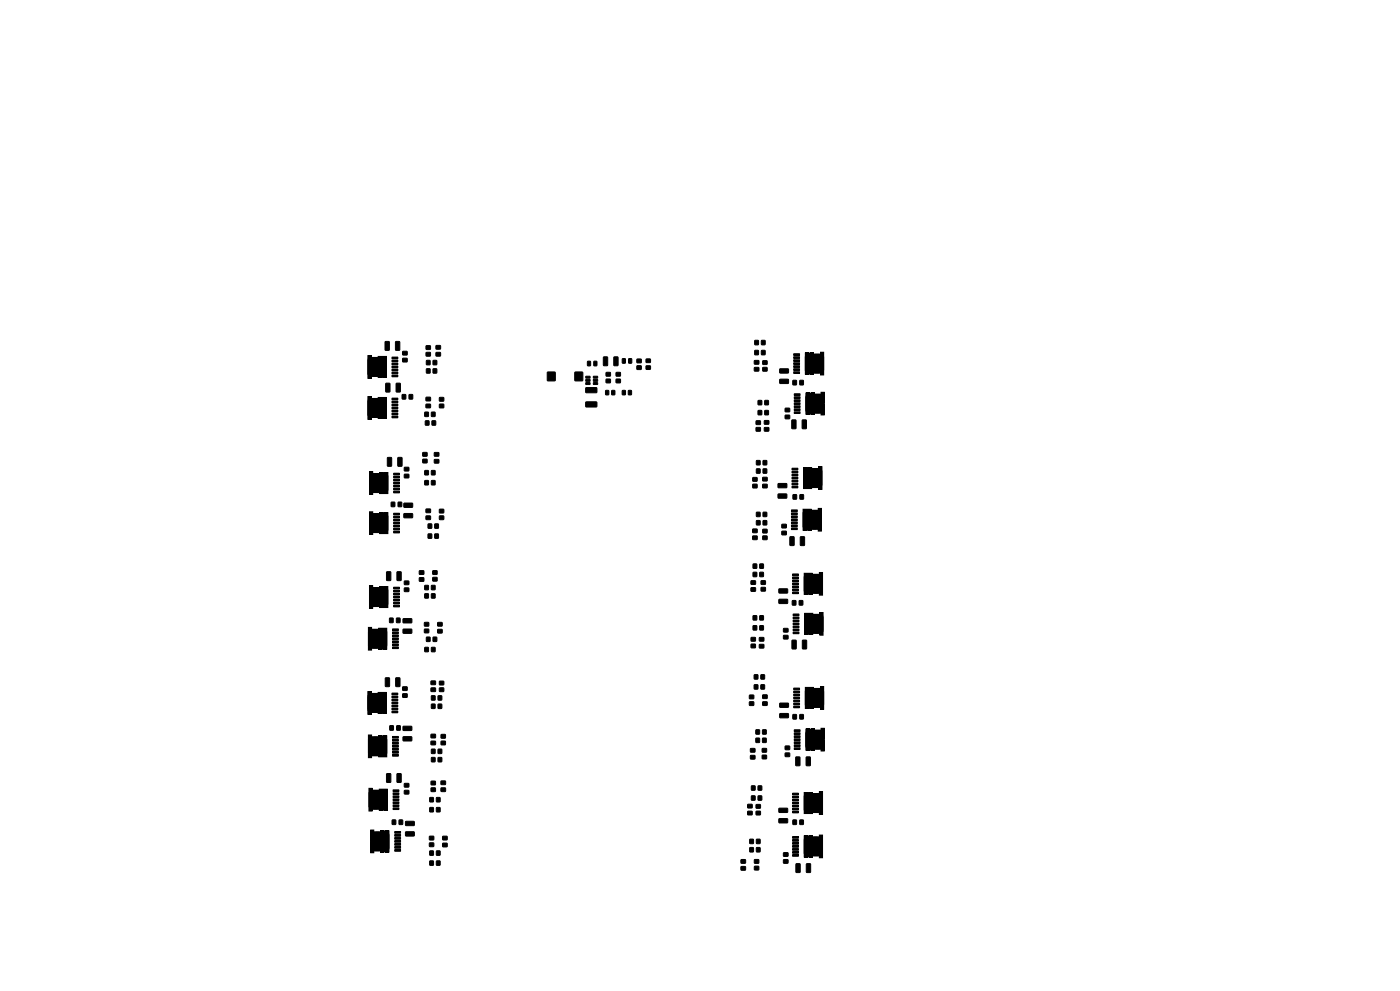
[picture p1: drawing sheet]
<svg xmlns="http://www.w3.org/2000/svg" width="420mm" height="297mm" viewBox="0 0 420 297" stroke-linecap="round" stroke-linejoin="round" font-family="sans-serif">
<g fill="#000">
<path d="M110.4 106.5h1v3.3h-1zM110.4 110.2h1v3.2h-1zM110.2 106.4h1.3v.6h1.8v-.3h2.7v6.6h-2.7v-.3h-1.8v.5h-1.3zM110.2 118.7h1.3v.6h1.8v-.3h2.7v6.6h-2.7v-.3h-1.8v.5h-1.3zM111.9 110.2h1v2.7h-1zM111.9 107.1h1v2.7h-1zM113.4 106.8h1v3h-1zM113.4 110.2h1v3h-1zM114.9 106.8h1v3h-1zM114.9 110.2h1v3h-1zM117.7 107.1h1.6v.4h-1.6zM117.7 108h1.6v.4h-1.6z"/>
<path d="M117.7 108.9h1.6v.4h-1.6zM117.7 109.8h1.6v.4h-1.6zM117.7 110.7h1.6v.4h-1.6zM117.7 111.6h1.6v.4h-1.6zM117.7 112.5h1.6v.4h-1.6zM117.7 119.4h1.6v.4h-1.6zM238.2 106.1h1.6v.4h-1.6zM238.2 107h1.6v.4h-1.6zM238.2 107.9h1.6v.4h-1.6zM238.2 108.8h1.6v.4h-1.6zM238.2 109.7h1.6v.4h-1.6zM238.2 110.6h1.6v.4h-1.6z"/>
<path d="M238.2 111.5h1.6v.4h-1.6zM238.3 118.1h1.6v.4h-1.6zM238.3 119h1.6v.4h-1.6zM241.6 105.8h1v3h-1zM241.6 109.2h1v3h-1zM243.1 105.8h1v3h-1zM243.1 109.2h1v3h-1zM244.6 109.2h1v2.7h-1zM244.6 106.1h1v2.7h-1zM244.7 118.1h1v2.7h-1zM246.1 105.5h1v3.3h-1zM246.1 109.2h1v3.2h-1z"/>
<path d="M241.4 105.7h2.7v.3h1.9v-.6h1.2v7.1h-1.2v-.5h-1.9v.3h-2.7zM110.4 118.8h1v3.3h-1zM110.4 122.5h1v3.2h-1zM111.9 122.5h1v2.7h-1zM111.9 119.4h1v2.7h-1zM113.4 119.1h1v3h-1zM113.4 122.5h1v3h-1zM114.9 119.1h1v3h-1zM114.9 122.5h1v3h-1zM117.7 120.3h1.6v.4h-1.6zM117.7 121.2h1.6v.4h-1.6zM117.7 122.1h1.6v.4h-1.6z"/>
<path d="M117.7 123h1.6v.4h-1.6zM117.7 123.9h1.6v.4h-1.6zM117.7 124.8h1.6v.4h-1.6zM238.3 119.9h1.6v.4h-1.6zM238.3 120.8h1.6v.4h-1.6zM238.3 121.7h1.6v.4h-1.6zM238.3 122.6h1.6v.4h-1.6zM238.3 123.5h1.6v.4h-1.6zM241.7 117.8h1v3h-1zM241.7 121.2h1v3h-1zM243.2 117.8h1v3h-1zM243.2 121.2h1v3h-1z"/>
<path d="M244.7 121.2h1v2.7h-1zM246.2 117.5h1v3.3h-1zM246.2 121.2h1v3.2h-1zM241.6 117.7h2.7v.3h1.9v-.6h1.2v7.1h-1.2v-.5h-1.9v.3h-2.7zM110.9 141.3h1v3.3h-1zM110.9 145h1v3.2h-1zM110.9 153.3h1v3.3h-1zM110.7 141.2h1.3v.6h1.8v-.3h2.7v6.6h-2.7v-.3h-1.8v.5h-1.3zM110.7 153.2h1.3v.6h1.8v-.3h2.7v6.6h-2.7v-.3h-1.8v.5h-1.3zM112.4 145h1v2.7h-1zM112.4 141.9h1v2.7h-1zM112.4 157h1v2.7h-1z"/>
<path d="M112.4 153.9h1v2.7h-1zM113.9 141.6h1v3h-1zM113.9 145h1v3h-1zM113.9 153.6h1v3h-1zM113.9 157h1v3h-1zM115.4 141.6h1v3h-1zM115.4 145h1v3h-1zM115.4 153.6h1v3h-1zM115.4 157h1v3h-1zM118.2 141.9h1.6v.4h-1.6zM118.2 142.8h1.6v.4h-1.6zM118.2 143.7h1.6v.4h-1.6z"/>
<path d="M118.2 144.6h1.6v.4h-1.6zM118.2 145.5h1.6v.4h-1.6zM118.2 146.4h1.6v.4h-1.6zM118.2 147.3h1.6v.4h-1.6zM118.2 153.9h1.6v.4h-1.6zM118.2 154.8h1.6v.4h-1.6zM118.2 155.7h1.6v.4h-1.6zM118.2 156.6h1.6v.4h-1.6zM118.2 157.5h1.6v.4h-1.6zM118.2 158.4h1.6v.4h-1.6zM118.2 159.3h1.6v.4h-1.6zM237.5 152.9h1.6v.4h-1.6z"/>
<path d="M237.5 153.8h1.6v.4h-1.6zM237.5 154.7h1.6v.4h-1.6zM237.5 155.6h1.6v.4h-1.6zM237.5 156.5h1.6v.4h-1.6zM237.5 157.4h1.6v.4h-1.6zM237.5 158.3h1.6v.4h-1.6zM237.7 140.4h1.6v.4h-1.6zM237.7 141.3h1.6v.4h-1.6zM237.7 142.2h1.6v.4h-1.6zM237.7 143.1h1.6v.4h-1.6zM237.7 144h1.6v.4h-1.6zM237.7 144.9h1.6v.4h-1.6z"/>
<path d="M237.7 145.8h1.6v.4h-1.6zM240.9 152.6h1v3h-1zM240.9 156h1v3h-1zM241.1 140.1h1v3h-1zM241.1 143.5h1v3h-1zM242.4 152.6h1v3h-1zM242.4 156h1v3h-1zM242.6 140.1h1v3h-1zM242.6 143.5h1v3h-1zM243.9 156h1v2.7h-1zM243.9 152.9h1v2.7h-1zM244.1 143.5h1v2.7h-1z"/>
<path d="M244.1 140.4h1v2.7h-1zM245.4 152.3h1v3.3h-1zM245.4 156h1v3.2h-1zM240.8 152.5h2.7v.3h1.8v-.6h1.3v7.1h-1.3v-.5h-1.8v.3h-2.7zM245.6 139.8h1v3.3h-1zM245.6 143.5h1v3.2h-1zM240.9 140h2.7v.3h1.9v-.6h1.2v7.1h-1.2v-.5h-1.9v.3h-2.7zM110.9 175.5h1v3.2h-1zM110.9 157h1v3.2h-1zM110.7 175.4h1.2v.5h1.9v-.3h2.7v6.6h-2.7v-.3h-1.9v.6h-1.2zM112.4 176h1v2.7h-1zM113.9 175.7h1v3h-1z"/>
<path d="M115.4 175.7h1v3h-1zM118.2 176h1.6v.4h-1.6zM118.2 176.9h1.6v.4h-1.6zM118.2 177.8h1.6v.4h-1.6zM118.2 178.7h1.6v.4h-1.6zM237.8 172.1h1.6v.4h-1.6zM237.8 173h1.6v.4h-1.6zM237.8 173.9h1.6v.4h-1.6zM237.8 174.8h1.6v.4h-1.6zM237.8 175.7h1.6v.4h-1.6zM237.8 176.6h1.6v.4h-1.6zM237.8 177.5h1.6v.4h-1.6z"/>
<path d="M241.2 171.8h1v3h-1zM241.2 175.2h1v3h-1zM242.7 171.8h1v3h-1zM242.7 175.2h1v3h-1zM244.2 175.2h1v2.7h-1zM244.2 172.1h1v2.7h-1zM245.7 171.5h1v3.3h-1zM245.7 175.2h1v3.2h-1zM241.1 171.7h2.7v.3h1.9v-.6h1.2v7.1h-1.2v-.5h-1.9v.3h-2.7zM110.5 188h1v3.2h-1zM110.5 191.6h1v3.3h-1zM110.4 187.9h1.2v.5h1.9v-.3h2.7v6.6h-2.7v-.3h-1.9v.6h-1.2z"/>
<path d="M110.9 179.1h1v3.3h-1zM112 191.6h1v2.7h-1zM112 188.5h1v2.7h-1zM112.4 179.1h1v2.7h-1zM113.5 188.2h1v3h-1zM113.5 191.6h1v3h-1zM113.9 179.1h1v3h-1zM115 188.2h1v3h-1zM115 191.6h1v3h-1zM115.4 179.1h1v3h-1zM117.8 188.5h1.6v.4h-1.6zM117.8 189.4h1.6v.4h-1.6z"/>
<path d="M117.8 190.3h1.6v.4h-1.6zM117.8 191.2h1.6v.4h-1.6zM117.8 192.1h1.6v.4h-1.6zM117.8 193h1.6v.4h-1.6zM117.8 193.9h1.6v.4h-1.6zM118.2 179.6h1.6v.4h-1.6zM118.2 180.5h1.6v.4h-1.6zM118.2 181.4h1.6v.4h-1.6zM238 184.1h1.6v.4h-1.6zM238 185h1.6v.4h-1.6zM238 185.9h1.6v.4h-1.6zM238 186.8h1.6v.4h-1.6z"/>
<path d="M238 187.7h1.6v.4h-1.6zM238 188.6h1.6v.4h-1.6zM238 189.5h1.6v.4h-1.6zM241.4 183.8h1v3h-1zM241.4 187.2h1v3h-1zM242.9 183.8h1v3h-1zM242.9 187.2h1v3h-1zM244.4 187.2h1v2.7h-1zM244.4 184.1h1v2.7h-1zM245.9 183.5h1v3.3h-1zM245.9 187.2h1v3.2h-1zM241.3 183.7h2.7v.3h1.8v-.6h1.3v7.1h-1.3v-.5h-1.8v.3h-2.7z"/>
<path d="M110.4 207.2h1v3.3h-1zM110.4 210.9h1v3.2h-1zM110.2 207.1h1.2v.6h1.9v-.3h2.7v6.6h-2.7v-.3h-1.9v.5h-1.2zM111.9 210.9h1v2.7h-1zM111.9 207.8h1v2.7h-1zM113.4 207.5h1v3h-1zM113.4 210.9h1v3h-1zM114.9 207.5h1v3h-1zM114.9 210.9h1v3h-1zM117.7 207.8h1.6v.4h-1.6zM117.7 208.7h1.6v.4h-1.6zM117.7 209.6h1.6v.4h-1.6z"/>
<path d="M117.7 210.5h1.6v.4h-1.6zM117.7 211.4h1.6v.4h-1.6zM117.7 212.3h1.6v.4h-1.6zM117.7 213.2h1.6v.4h-1.6zM238.2 206.3h1.6v.4h-1.6zM238.2 207.2h1.6v.4h-1.6zM238.2 208.1h1.6v.4h-1.6zM238.2 209h1.6v.4h-1.6zM238.2 209.9h1.6v.4h-1.6zM238.2 210.8h1.6v.4h-1.6zM238.2 211.7h1.6v.4h-1.6zM238.3 218.8h1.6v.4h-1.6z"/>
<path d="M238.3 219.7h1.6v.4h-1.6zM241.6 206h1v3h-1zM241.6 209.4h1v3h-1zM243.1 206h1v3h-1zM243.1 209.4h1v3h-1zM244.6 209.4h1v2.7h-1zM244.6 206.3h1v2.7h-1zM244.7 218.8h1v2.7h-1zM246.1 205.7h1v3.3h-1zM246.1 209.4h1v3.2h-1zM241.4 205.9h2.7v.3h1.9v-.6h1.2v7.1h-1.2v-.5h-1.9v.3h-2.7zM110.5 220.2h1v3.3h-1z"/>
<path d="M110.5 223.9h1v3.2h-1zM110.4 220.1h1.2v.6h1.9v-.3h2.7v6.6h-2.7v-.3h-1.9v.5h-1.2zM110.7 236.2h1v3.3h-1zM110.5 236.1h1.3v.6h1.8v-.3h2.7v6.6h-2.7v-.3h-1.8v.5h-1.3zM112 223.9h1v2.7h-1zM112 220.8h1v2.7h-1zM112.2 236.8h1v2.7h-1zM113.5 220.5h1v3h-1zM113.5 223.9h1v3h-1zM113.7 236.5h1v3h-1zM115 220.5h1v3h-1zM115 223.9h1v3h-1z"/>
<path d="M115.2 236.5h1v3h-1zM117.8 220.8h1.6v.4h-1.6zM117.8 221.7h1.6v.4h-1.6zM117.8 222.6h1.6v.4h-1.6zM117.8 223.5h1.6v.4h-1.6zM117.8 224.4h1.6v.4h-1.6zM117.8 225.3h1.6v.4h-1.6zM117.8 226.2h1.6v.4h-1.6zM118 236.8h1.6v.4h-1.6zM118 237.7h1.6v.4h-1.6zM118 238.6h1.6v.4h-1.6zM118 239.5h1.6v.4h-1.6z"/>
<path d="M237.8 237.8h1.6v.4h-1.6zM237.8 238.7h1.6v.4h-1.6zM237.8 239.6h1.6v.4h-1.6zM238.3 220.6h1.6v.4h-1.6zM238.3 221.5h1.6v.4h-1.6zM238.3 222.4h1.6v.4h-1.6zM238.3 223.3h1.6v.4h-1.6zM238.3 224.2h1.6v.4h-1.6zM241.7 218.5h1v3h-1zM241.7 221.9h1v3h-1zM243.2 218.5h1v3h-1zM243.2 221.9h1v3h-1z"/>
<path d="M244.2 237.8h1v2.7h-1zM244.7 221.9h1v2.7h-1zM246.2 218.2h1v3.3h-1zM246.2 221.9h1v3.2h-1zM241.6 218.4h2.7v.3h1.9v-.6h1.2v7.1h-1.2v-.5h-1.9v.3h-2.7zM110.7 239.9h1v3.2h-1zM111.2 248.7h1v3.3h-1zM111.2 252.4h1v3.2h-1zM111 248.6h1.3v.6h1.8v-.3h2.7v6.6h-2.7v-.3h-1.8v.5h-1.3zM112.2 239.9h1v2.7h-1zM112.7 252.4h1v2.7h-1zM112.7 249.3h1v2.7h-1z"/>
<path d="M113.7 239.9h1v3h-1zM114.2 249h1v3h-1zM114.2 252.4h1v3h-1zM115.2 239.9h1v3h-1zM115.7 249h1v3h-1zM115.7 252.4h1v3h-1zM118 240.4h1.6v.4h-1.6zM118 241.3h1.6v.4h-1.6zM118 242.2h1.6v.4h-1.6zM118.5 249.3h1.6v.4h-1.6zM118.5 250.2h1.6v.4h-1.6zM118.5 251.1h1.6v.4h-1.6z"/>
<path d="M118.5 252h1.6v.4h-1.6zM118.5 252.9h1.6v.4h-1.6zM118.5 253.8h1.6v.4h-1.6zM118.5 254.7h1.6v.4h-1.6zM237.8 250.8h1.6v.4h-1.6zM237.8 251.7h1.6v.4h-1.6zM237.8 252.6h1.6v.4h-1.6zM237.8 253.5h1.6v.4h-1.6zM237.8 254.4h1.6v.4h-1.6zM237.8 255.3h1.6v.4h-1.6zM237.8 256.2h1.6v.4h-1.6zM237.8 240.5h1.6v.4h-1.6z"/>
<path d="M237.8 241.4h1.6v.4h-1.6zM237.8 242.3h1.6v.4h-1.6zM237.8 243.2h1.6v.4h-1.6zM241.2 250.5h1v3h-1zM241.2 253.9h1v3h-1zM241.2 237.5h1v3h-1zM241.2 240.9h1v3h-1zM242.7 250.5h1v3h-1zM242.7 253.9h1v3h-1zM242.7 237.5h1v3h-1zM242.7 240.9h1v3h-1zM244.2 253.9h1v2.7h-1z"/>
<path d="M244.2 250.8h1v2.7h-1zM244.2 240.9h1v2.7h-1zM245.7 250.2h1v3.3h-1zM245.7 253.9h1v3.2h-1zM245.7 237.2h1v3.3h-1zM245.7 240.9h1v3.2h-1zM241.1 250.4h2.7v.3h1.9v-.6h1.2v7.1h-1.2v-.5h-1.9v.3h-2.7zM241.1 237.4h2.7v.3h1.9v-.6h1.2v7.1h-1.2v-.5h-1.9v.3h-2.7z"/>
</g>
<g fill="#000" stroke="#000" stroke-width=".3">
<path d="M110.5 107.5l.7-.3h3.8l.6 .2 .3 .6v3.9l-.2 .5-.7 .3h-3.8l-.5-.2-.3-.6v-3.9zM115.6 102.4l1.2 .1-.1 2.5-1.2-.1zM115.8 114.9l1.2 .1-.1 2.5-1.2-.1zM117.6 111.5h1.7v.5h-1.7zM117.6 112.4h1.7v.5h-1.7zM117.6 110.6h1.7v.5h-1.7zM117.6 109.7h1.7v.5h-1.7zM117.6 108.8h1.7v.5h-1.7zM117.6 107.9h1.7v.5h-1.7zM117.6 107h1.7v.5h-1.7zM117.6 119.3h1.7v.5h-1.7zM118.7 102.4l1.2 .1-.1 2.5-1.2-.1z"/>
<path d="M118.9 114.9l1.2 .1-.1 2.5-1.2-.1zM120.7 118.3h1v1.3h-1zM120.8 105.3h1.3v1.1h-1.3zM120.8 107.4h1.3v1h-1.3zM122.7 118.3h1.1v1.3h-1.1zM127.8 103.6h1.3v1.1h-1.3zM127.8 105.6h1.3v1.1h-1.3zM127.9 108h1.1v1.3h-1.1zM127.9 110.5h1.1v1.3h-1.1zM129.9 108h1.1v1.3h-1.1zM129.9 110.5h1.1v1.3h-1.1zM130.8 103.6h1.3v1h-1.3z"/>
<path d="M130.8 105.7h1.3v1h-1.3zM164.2 111.5h2.3v2.6h-2.3zM172.5 111.5h2.3v2.6h-2.3zM175.8 112.8h1.1l.1 .5h-1.2zM175.8 113.7h1.1l.1 .5-1.2 .1zM175.8 114.7h1.1l.1 .5h-1.2zM176.3 108.3l.9 .1-.2 1.3-.8-.2zM178 114.7h1.2l.1 .5h-1.2zM178 113.7h1.2l.1 .5-1.2 .1zM178 112.8h1.2l.1 .5h-1.2zM175.8 116.2h3.1l.2 1.4-3.3 .1zM178.2 108.3l.9 .1-.2 1.3-.8-.2z"/>
<path d="M181.8 113.6h1.3v1.1h-1.3zM181.8 111.6h1.3v1.1h-1.3zM181.1 107l1.2 .1-.1 2.5-1.2-.1zM181.7 117l.9 .1-.1 1.3-.8-.2zM183.5 117l1 .1-.2 1.3-.8-.2zM184.2 107l1.2 .1-.1 2.5-1.2-.1zM184.8 111.6h1.3v1.1h-1.3zM184.8 113.6h1.3v1.1h-1.3zM186.7 117l.9 .1-.1 1.3-.8-.2zM186.7 107.5l.9 .1-.1 1.3-.8-.2zM188.5 117l1 .1-.2 1.3-.8-.2zM188.6 107.5l.9 .1-.1 1.3-.8-.2z"/>
<path d="M191.1 107.6h1.2v1.1h-1.2zM191.1 109.6h1.2v1.1h-1.2zM193.8 107.6h1.3v1h-1.3zM193.8 109.7h1.3v1h-1.3zM226.4 102h1.1v1.3h-1.1zM226.4 105h1.1v1.3h-1.1zM226.3 110.2h1.3v1h-1.3zM226.3 108.1h1.3v1h-1.3zM228.4 102h1.1v1.3h-1.1zM228.4 105h1.1v1.3h-1.1zM228.8 110.1h1.3v1.1h-1.3zM228.8 108.1h1.3v1.1h-1.3z"/>
<path d="M233.9 113.7h2.5l.2 1.1-2.6 .1zM233.9 110.6l2.5-.1 .2 1.2-2.6 .1zM237.9 114h1v1.3h-1zM238.1 106h1.8v.5h-1.8zM238.1 107.8h1.8v.5h-1.8zM238.1 108.7h1.8v.5h-1.8zM238.1 109.6h1.8v.5h-1.8zM238.1 110.5h1.8v.5h-1.8zM238.1 111.4h1.8v.5h-1.8zM238.3 118h1.7v.5h-1.7zM238.3 119.8h1.7v.5h-1.7zM238.1 106.9h1.8v.5h-1.8z"/>
<path d="M240 114h1v1.3h-1zM238.3 118.9h1.7v.5h-1.7zM241.8 106.5l.6-.3h3.9l.5 .2 .3 .6v3.9l-.2 .5-.6 .3h-3.9l-.5-.2-.3-.6v-3.9zM242.1 118.4l.5-.2h3.8l.7 .3 .1 .5v3.9l-.3 .6-.5 .2h-3.8l-.7-.3-.2-.5v-3.9zM110.5 119.8l.7-.3h3.8l.6 .2 .3 .6v3.9l-.2 .5-.7 .3h-3.8l-.5-.2-.3-.6v-3.9zM116.3 137.1l1.2 .1-.1 2.6-1.2-.2zM117.6 123.8h1.7v.5h-1.7zM117.6 124.7h1.7v.5h-1.7zM117.6 122.9h1.7v.5h-1.7zM117.6 122h1.7v.5h-1.7zM117.6 121.1h1.7v.5h-1.7zM117.6 120.2h1.7v.5h-1.7z"/>
<path d="M119.4 137.1l1.2 .1-.1 2.6-1.2-.2zM126.8 137.6h1.3v1.1h-1.3zM126.8 135.6h1.3v1.1h-1.3zM127.8 121.2h1.3v1h-1.3zM127.8 119.1h1.3v1h-1.3zM127.4 123.5h1.1v1.3h-1.1zM127.6 126.1h1.1v1.3h-1.1zM130.3 137.7h1.3v1.1h-1.3zM130.3 135.7h1.3v1h-1.3zM129.4 123.5h1.1v1.3h-1.1zM129.6 126.1h1.1v1.3h-1.1zM131.8 121.1h1.3v1.1h-1.3z"/>
<path d="M131.8 119.1h1.3v1.1h-1.3zM175.8 120.5l3.1-.1 .2 1.4-3.3 .2zM226.9 138h1.1v1.3h-1.1zM227.4 120h1.1v1.3h-1.1zM227.4 123h1.1v1.3h-1.1zM226.8 126.1h1.3v1.1h-1.3zM226.8 128.1h1.3v1.1h-1.3zM228.9 138h1.1v1.3h-1.1zM229.4 120h1.1v1.3h-1.1zM229.4 123h1.1v1.3h-1.1zM229.3 126.1h1.3v1h-1.3zM229.3 128.2h1.3v1h-1.3z"/>
<path d="M235.6 124.4h1.3v1.1h-1.3zM235.6 122.4h1.3v1h-1.3zM237.6 125.9l1.2 .1-.1 2.5-1.2-.1zM238.3 120.7h1.7v.5h-1.7zM238.3 121.6h1.7v.5h-1.7zM238.3 122.5h1.7v.5h-1.7zM238.3 123.4h1.7v.5h-1.7zM240.7 125.9l1.2 .1-.1 2.5-1.2-.1zM111 142.3l.7-.3h3.8l.6 .2 .3 .6v3.9l-.2 .5-.7 .3h-3.8l-.5-.2-.3-.6v-3.9zM111 154.3l.7-.3h3.8l.6 .2 .3 .6v3.9l-.2 .5-.7 .3h-3.8l-.5-.2-.3-.6v-3.9zM118.1 146.3h1.7v.5h-1.7zM118.1 158.3h1.7v.5h-1.7z"/>
<path d="M117.4 150.5h1v1.3h-1zM118.1 147.2h1.7v.5h-1.7zM118.1 145.4h1.7v.5h-1.7zM118.1 144.5h1.7v.5h-1.7zM118.1 143.6h1.7v.5h-1.7zM118.1 142.7h1.7v.5h-1.7zM118.1 141.8h1.7v.5h-1.7zM118.1 159.2h1.7v.5h-1.7zM118.1 157.4h1.7v.5h-1.7zM118.1 156.5h1.7v.5h-1.7zM118.1 155.6h1.7v.5h-1.7zM118.1 154.7h1.7v.5h-1.7z"/>
<path d="M118.1 153.8h1.7v.5h-1.7zM119.5 150.5h1v1.3h-1zM121.3 140.1h1.3v1h-1.3zM121.3 142.2h1.3v1h-1.3zM121.2 150.8h2.5l.1 1.1-2.5 .2zM121.2 154l2.5-.1 .1 1.2-2.5 .1zM127.4 144h1.1v1.3h-1.1zM127.4 141h1.1v1.3h-1.1zM127.8 152.6h1.3v1h-1.3zM127.8 154.7h1.3v1h-1.3zM128.4 157h1.1v1.3h-1.1zM129.4 144h1.1v1.3h-1.1z"/>
<path d="M129.4 141h1.1v1.3h-1.1zM130.4 157h1.1v1.3h-1.1zM131.8 152.6h1.3v1.1h-1.3zM131.8 154.6h1.3v1.1h-1.3zM225.8 158.6h1.3v1h-1.3zM225.8 145.1h1.3v1.1h-1.3zM225.8 143.1h1.3v1.1h-1.3zM226.9 140.5h1.1v1.3h-1.1zM226.9 153.5h1.1v1.3h-1.1zM226.9 156h1.1v1.3h-1.1zM228.9 140.5h1.1v1.3h-1.1zM228.9 153.5h1.1v1.3h-1.1z"/>
<path d="M228.9 156h1.1v1.3h-1.1zM228.8 145.2h1.3v1h-1.3zM228.8 143.1h1.3v1h-1.3zM228.8 158.6h1.3v1.1h-1.3zM233.4 148.1l2.5-.1 .2 1.2-2.6 .1zM233.4 145l2.5-.1 .2 1.2-2.6 .1zM234.6 157.2h1.3v1h-1.3zM237.4 152.8h1.8v.5h-1.8zM237.4 154.6h1.8v.5h-1.8zM237.4 155.5h1.8v.5h-1.8zM237.4 156.4h1.8v.5h-1.8zM237.4 157.3h1.8v.5h-1.8z"/>
<path d="M237.4 158.2h1.8v.5h-1.8zM237.6 140.3h1.7v.5h-1.7zM237.6 142.1h1.7v.5h-1.7zM237.6 143h1.7v.5h-1.7zM237.6 143.9h1.7v.5h-1.7zM237.6 144.8h1.7v.5h-1.7zM237.6 145.7h1.7v.5h-1.7zM237.9 148.3h1v1.3h-1zM237.4 153.7h1.8v.5h-1.8zM237.6 141.2h1.7v.5h-1.7zM240 148.3h1v1.3h-1zM241.2 153.2l.5-.2h3.9l.6 .3 .2 .5v3.9l-.3 .6-.5 .2h-3.9l-.6-.3-.2-.5v-3.9z"/>
<path d="M241.2 140.8l.7-.3h3.8l.6 .2 .3 .6v3.9l-.2 .5-.7 .3h-3.8l-.5-.2-.3-.6v-3.9zM116 171.4l1.2 .1-.1 2.5-1.1-.1zM118.1 178.7h1.7v.5h-1.7zM118.1 177.8h1.7v.5h-1.7zM118.1 176.9h1.7v.5h-1.7zM118.1 176h1.7v.5h-1.7zM119.1 171.4l1.3 .1-.2 2.5-1.1-.1zM121.3 174.2h1.3v1h-1.3zM121.3 176.2h1.3v1.1h-1.3zM125.8 173.2h1.3v1h-1.3zM125.8 171.1h1.3v1h-1.3zM127.4 175.5h1.1v1.2h-1.1z"/>
<path d="M127.4 178h1.1v1.2h-1.1zM128.4 160h1.1v1.3h-1.1zM129.8 173.1h1.3v1h-1.3zM129.8 171.1h1.3v1h-1.3zM129.4 175.5h1.1v1.2h-1.1zM129.4 178h1.1v1.2h-1.1zM130.4 160h1.1v1.3h-1.1zM225.3 176.2h1.3v1h-1.3zM225.3 174.1h1.3v1h-1.3zM225.9 171.5h1.1v1.3h-1.1zM225.9 169h1.1v1.3h-1.1zM225.8 160.7h1.3v1h-1.3z"/>
<path d="M227.9 171.5h1.1v1.3h-1.1zM227.9 169h1.1v1.3h-1.1zM228.3 176.1h1.3v1h-1.3zM228.3 174.1h1.3v1h-1.3zM228.8 160.6h1.3v1.1h-1.3zM233.7 176.5h2.5l.1 1.1-2.5 .2zM234.6 159.2h1.3v1.1h-1.3zM237 160.9l1.2 .1-.1 2.5-1.1-.1zM237.8 172h1.7v.5h-1.7zM237.8 173.8h1.7v.5h-1.7zM237.8 174.7h1.7v.5h-1.7zM237.8 175.6h1.7v.5h-1.7z"/>
<path d="M237.8 176.5h1.7v.5h-1.7zM237.8 177.4h1.7v.5h-1.7zM237.8 172.9h1.7v.5h-1.7zM240.1 160.9l1.3 .1-.2 2.5-1.1-.1zM241.4 172.5l.7-.3h3.8l.5 .2 .3 .6v3.9l-.1 .5-.7 .3h-3.8l-.5-.2-.4-.6v-3.9zM110.7 189l.7-.3h3.8l.5 .2 .3 .6v3.9l-.1 .5-.7 .3h-3.8l-.6-.2-.3-.6v-3.9zM111 176.5l.7-.3h3.8l.5 .2 .4 .6v3.9l-.2 .5-.7 .3h-3.8l-.5-.2-.3-.6v-3.9zM117.8 193h1.7v.5h-1.7zM116.9 185.3h1v1.3h-1zM118.1 180.5h1.7v.5h-1.7zM117.8 193.9h1.7v.5h-1.7zM117.8 192.1h1.7v.5h-1.7z"/>
<path d="M117.8 191.2h1.7v.5h-1.7zM117.8 190.3h1.7v.5h-1.7zM117.8 189.4h1.7v.5h-1.7zM117.8 188.5h1.7v.5h-1.7zM118.1 181.4h1.7v.5h-1.7zM118.1 179.6h1.7v.5h-1.7zM119 185.3h1v1.3h-1zM120.9 185.5l2.5-.1 .2 1.2-2.6 .1zM120.9 188.6l2.5-.1 .2 1.2-2.6 .1zM127.3 188.6h1.3v1h-1.3zM127.3 186.6h1.3v1h-1.3zM127.4 194h1.1v1.3h-1.1z"/>
<path d="M127.9 191h1.1v1.2h-1.1zM129.4 194h1.1v1.3h-1.1zM129.9 191h1.1v1.2h-1.1zM131.3 188.7h1.3v1h-1.3zM131.3 186.6h1.3v1h-1.3zM225.9 187.5h1.1v1.3h-1.1zM225.9 184.5h1.1v1.3h-1.1zM225.3 191.1h1.3v1h-1.3zM225.3 193.1h1.3v1h-1.3zM227.9 187.5h1.1v1.3h-1.1zM227.9 184.5h1.1v1.3h-1.1zM227.8 191.1h1.3v1h-1.3z"/>
<path d="M227.8 193.2h1.3v1h-1.3zM233.7 179.6h2.5l.1 1.1-2.5 .2zM235.1 190.4h1.3v1.1h-1.3zM235.1 188.4h1.3v1h-1.3zM237.6 191.9l1.3 .1-.2 2.5-1.1-.1zM237.7 180h1v1.3h-1zM237.9 184h1.8v.5h-1.8zM237.9 185.8h1.8v.5h-1.8zM237.9 186.7h1.8v.5h-1.8zM237.9 187.6h1.8v.5h-1.8zM237.9 188.5h1.8v.5h-1.8zM237.9 189.4h1.8v.5h-1.8z"/>
<path d="M237.9 184.9h1.8v.5h-1.8zM239.8 180h1v1.3h-1zM240.8 191.9l1.2 .1-.1 2.5-1.2-.1zM241.7 184.4l.5-.2h3.9l.6 .3 .2 .5v3.9l-.3 .6-.5 .2h-3.9l-.6-.3-.2-.5v-3.9zM110.5 208.2l.7-.3h3.8l.5 .2 .4 .6v3.9l-.2 .5-.7 .3h-3.8l-.5-.2-.3-.6v-3.9zM115.6 203.2l1.3 .1-.2 2.5-1.1-.2zM117.6 212.2h1.7v.5h-1.7zM117 217.5h1v1.3h-1zM117.6 213.1h1.7v.5h-1.7zM117.6 211.3h1.7v.5h-1.7zM117.6 210.4h1.7v.5h-1.7zM117.6 209.5h1.7v.5h-1.7z"/>
<path d="M117.6 208.6h1.7v.5h-1.7zM117.6 207.7h1.7v.5h-1.7zM118.8 203.2l1.2 .1-.1 2.5-1.2-.2zM119 217.5h1.1v1.3h-1.1zM120.8 205.9h1.3v1h-1.3zM120.8 207.9h1.3v1.1h-1.3zM120.9 217.7h2.5l.2 1.1-2.6 .1zM129.3 206.2h1.3v1h-1.3zM129.3 204.1h1.3v1h-1.3zM129.4 208.5h1.1v1.3h-1.1zM129.4 211h1.1v1.3h-1.1zM131.8 206.2h1.3v1h-1.3z"/>
<path d="M131.8 204.2h1.3v1h-1.3zM131.4 208.5h1.1v1.3h-1.1zM131.4 211h1.1v1.3h-1.1zM224.8 210.3h1.3v1.1h-1.3zM224.8 208.3h1.3v1.1h-1.3zM226.3 202.2h1v1.3h-1zM226.3 205.2h1v1.3h-1zM226.8 218.7h1v1.3h-1zM228.3 202.2h1v1.3h-1zM228.3 205.2h1v1.3h-1zM228.8 218.7h1v1.3h-1zM228.8 210.4h1.3v1h-1.3z"/>
<path d="M228.8 208.3h1.3v1h-1.3zM233.9 213.9l2.5-.1 .2 1.2-2.6 .1zM233.9 210.8l2.5-.1 .2 1.2-2.6 .1zM237.9 214.2h1v1.3h-1zM238.1 206.2h1.8v.5h-1.8zM238.1 208h1.8v.5h-1.8zM238.1 208.9h1.8v.5h-1.8zM238.1 209.8h1.8v.5h-1.8zM238.1 210.7h1.8v.5h-1.8zM238.1 211.6h1.8v.5h-1.8zM238.3 218.7h1.7v.5h-1.7zM238.1 207.1h1.8v.5h-1.8z"/>
<path d="M240 214.2h1v1.3h-1zM241.8 206.7l.6-.3h3.9l.5 .2 .3 .6v3.9l-.2 .5-.6 .3h-3.9l-.5-.2-.3-.6v-3.9zM241.9 219.2l.7-.3h3.8l.5 .2 .3 .6v3.9l-.1 .5-.7 .3h-3.8l-.5-.2-.4-.6v-3.9zM110.7 221.2l.7-.3h3.8l.5 .2 .3 .6v3.9l-.1 .5-.7 .3h-3.8l-.6-.2-.3-.6v-3.9zM116 231.9l1.2 .1-.1 2.5-1.1-.1zM117.8 225.2h1.7v.5h-1.7zM117.8 226.1h1.7v.5h-1.7zM117.8 224.3h1.7v.5h-1.7zM117.8 223.4h1.7v.5h-1.7zM117.8 222.5h1.7v.5h-1.7zM117.8 221.6h1.7v.5h-1.7zM117.8 220.7h1.7v.5h-1.7z"/>
<path d="M117.9 239.4h1.8v.5h-1.8zM117.9 238.5h1.8v.5h-1.8zM117.9 237.6h1.8v.5h-1.8zM117.9 236.7h1.8v.5h-1.8zM119.1 231.9l1.3 .1-.2 2.5-1.1-.1zM121.3 234.8h1.3v1.1h-1.3zM121.3 236.9h1.3v1h-1.3zM120.9 220.8h2.5l.2 1.1-2.6 .2zM129.3 222.2h1.3v1h-1.3zM129.3 220.1h1.3v1h-1.3zM129.3 236.1h1.3v1.1h-1.3zM129.3 234.1h1.3v1.1h-1.3z"/>
<path d="M129.4 227h1.1v1.3h-1.1zM129.4 224.5h1.1v1.3h-1.1zM132.3 236.2h1.3v1h-1.3zM132.3 234.1h1.3v1h-1.3zM132.3 222.1h1.3v1.1h-1.3zM132.3 220.1h1.3v1.1h-1.3zM131.4 227h1.1v1.3h-1.1zM131.4 224.5h1.1v1.3h-1.1zM225.4 235.5h1.1v1.3h-1.1zM225.4 238.5h1.1v1.3h-1.1zM225.2 224.4h1.3v1h-1.3zM225.2 226.4h1.3v1.1h-1.3z"/>
<path d="M226.8 221.2h1v1.3h-1zM227.4 235.5h1.1v1.3h-1.1zM227.4 238.5h1.1v1.3h-1.1zM228.8 221.2h1v1.3h-1zM228.7 224.3h1.2v1.1h-1.2zM228.7 226.3h1.2v1.1h-1.2zM235.6 223.6h1.3v1h-1.3zM235.6 225.7h1.3v1h-1.3zM237.8 237.7h1.7v.5h-1.7zM237.8 239.5h1.7v.5h-1.7zM238.3 220.5h1.7v.5h-1.7zM238.3 221.4h1.7v.5h-1.7z"/>
<path d="M238.3 222.3h1.7v.5h-1.7zM238.3 223.2h1.7v.5h-1.7zM238.3 224.1h1.7v.5h-1.7zM238.8 226.9l1.2 .1-.1 2.5-1.2-.1zM237.8 238.6h1.7v.5h-1.7zM238.3 219.6h1.7v.5h-1.7zM241.6 238.1l.5-.2h3.8l.7 .3 .1 .5v3.9l-.3 .6-.5 .2h-3.8l-.7-.3-.2-.5v-3.9zM241.9 226.9l1.2 .1-.1 2.5-1.2-.1zM110.9 237.2l.6-.3h3.9l.5 .2 .3 .6v3.9l-.2 .5-.6 .3h-3.9l-.5-.2-.3-.6v-3.9zM111.4 249.7l.6-.3h3.9l.5 .2 .3 .6v3.9l-.2 .5-.6 .3h-3.9l-.5-.2-.3-.6v-3.9zM117.9 241.2h1.8v.5h-1.8zM118.4 253.7h1.8v.5h-1.8z"/>
<path d="M117.7 245.8h1v1.3h-1zM117.9 242.1h1.8v.5h-1.8zM117.9 240.3h1.8v.5h-1.8zM118.4 254.6h1.8v.5h-1.8zM118.4 252.8h1.8v.5h-1.8zM118.4 251.9h1.8v.5h-1.8zM118.4 251h1.8v.5h-1.8zM118.4 250.1h1.8v.5h-1.8zM118.4 249.2h1.8v.5h-1.8zM119.7 245.8h1.1v1.3h-1.1zM121.7 246.2h2.5l.1 1.1-2.5 .1zM121.7 249.3h2.5l.1 1.1-2.5 .2z"/>
<path d="M128.8 252.6h1.3v1.1h-1.3zM128.8 250.6h1.3v1.1h-1.3zM128.9 255h1.1v1.3h-1.1zM128.9 242h1.1v1.3h-1.1zM128.9 239h1.1v1.3h-1.1zM128.9 258h1.1v1.3h-1.1zM130.9 255h1.1v1.3h-1.1zM130.9 242h1.1v1.3h-1.1zM130.9 239h1.1v1.3h-1.1zM130.9 258h1.1v1.3h-1.1zM132.8 252.7h1.3v1.1h-1.3zM132.8 250.7h1.3v1h-1.3z"/>
<path d="M222.3 257.7h1.3v1h-1.3zM222.3 259.7h1.3v1.1h-1.3zM224.9 251.5h1.1v1.3h-1.1zM224.9 254h1.1v1.3h-1.1zM224.3 241.1h1.3v1h-1.3zM224.3 243.2h1.3v1h-1.3zM226.9 251.5h1.1v1.3h-1.1zM226.9 254h1.1v1.3h-1.1zM226.3 257.6h1.3v1.1h-1.3zM226.3 259.6h1.3v1.1h-1.3zM226.8 241.1h1.3v1.1h-1.3zM226.8 243.1h1.3v1.1h-1.3z"/>
<path d="M233.7 245.4l2.5-.1 .1 1.2-2.5 .1zM233.7 242.3l2.5-.1 .1 1.2-2.5 .1zM235.1 255.6h1.3v1h-1.3zM235.1 257.7h1.3v1h-1.3zM237.8 250.7h1.7v.5h-1.7zM237.8 252.5h1.7v.5h-1.7zM237.8 253.4h1.7v.5h-1.7zM237.8 254.3h1.7v.5h-1.7zM237.8 255.2h1.7v.5h-1.7zM237.8 256.1h1.7v.5h-1.7zM237.8 240.4h1.7v.5h-1.7zM237.8 241.3h1.7v.5h-1.7z"/>
<path d="M237.8 242.2h1.7v.5h-1.7zM237.8 243.1h1.7v.5h-1.7zM237.9 245.8h1v1.3h-1zM238.8 258.9l1.3 .1-.2 2.5-1.1-.1zM237.8 251.6h1.7v.5h-1.7zM240 245.8h1v1.3h-1zM241.4 251.2l.7-.3h3.8l.5 .2 .3 .6v3.9l-.1 .5-.7 .3h-3.8l-.5-.2-.4-.6v-3.9zM241.9 258.9l1.3 .1-.2 2.5-1.1-.1z"/>
</g>
</svg>
